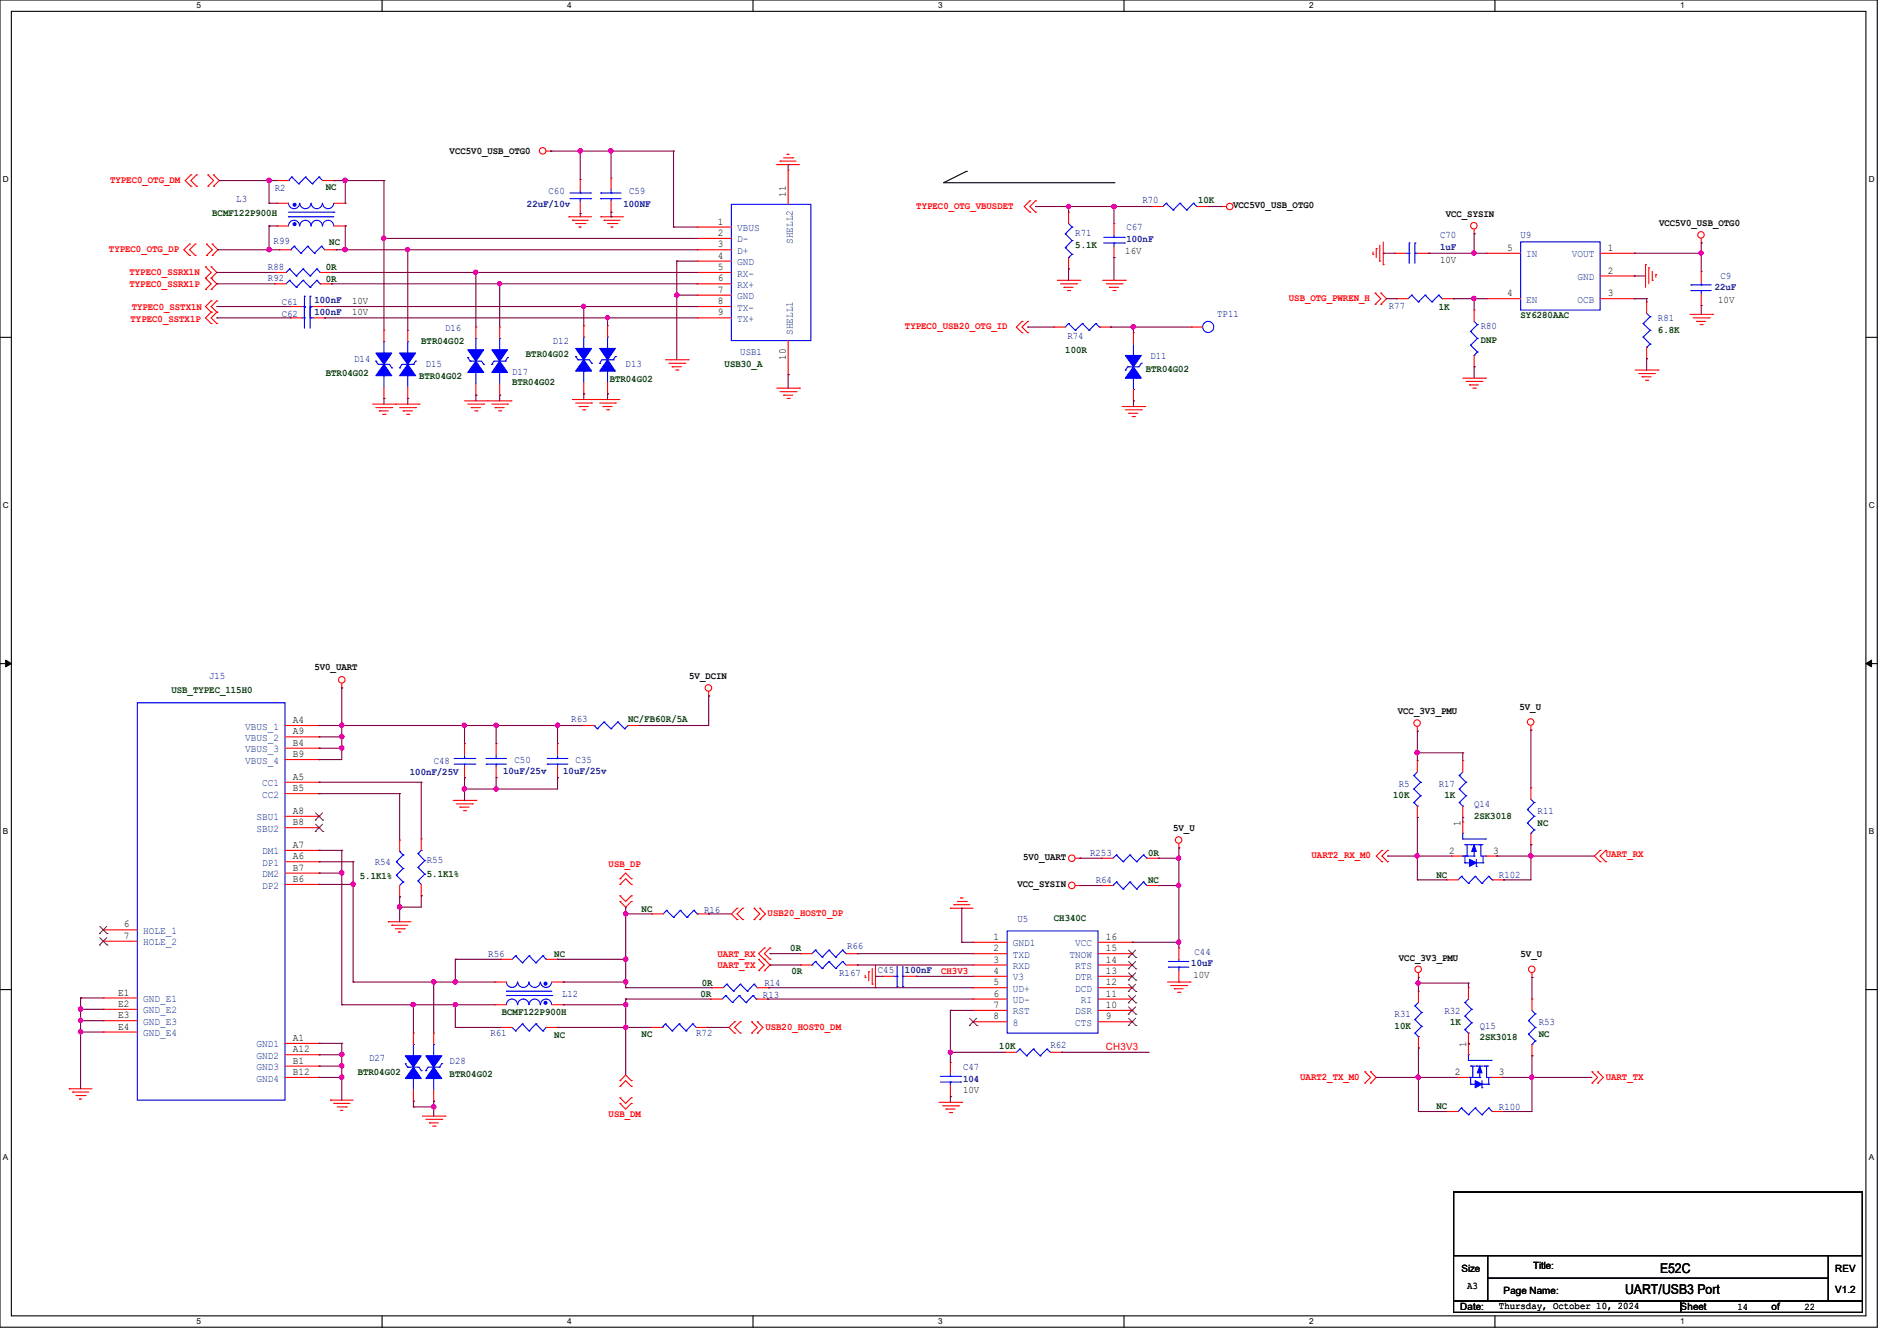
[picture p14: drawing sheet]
<svg xmlns="http://www.w3.org/2000/svg" width="297mm" height="210mm" viewBox="0 0 297 210" stroke-linecap="round" stroke-linejoin="round" font-family="sans-serif">
<defs><g id="words">
<g font-size="2.1">
<text x="254.4" y="202.7">UART/USB3 Port</text>
<text x="259.9" y="199.3">E52C</text>
</g>
<g font-size="1.6" fill="#f00">
<text x="17.2" y="28.7">TYPEC0_OTG_DM</text>
<text x="143.5" y="32.7">TYPEC0_OTG_VBUSDET</text>
<text x="17.1" y="39.5">TYPEC0_OTG_DP</text>
<text x="20.3" y="45">TYPEC0_SSRX1P</text>
<text x="20.3" y="43.1">TYPEC0_SSRX1N</text>
<text x="201.8" y="47.2">USB_OTG_PWREN_H</text>
<text x="20.4" y="50.5">TYPEC0_SSTX1P</text>
<text x="20.6" y="48.6">TYPEC0_SSTX1N</text>
<text x="141.7" y="51.6">TYPEC0_USB20_OTG_ID</text>
<text x="95.3" y="135.8">USB_DP</text>
<text x="205.4" y="134.4">UART2_RX_M0</text>
<text x="251.4" y="134.3">UART_RX</text>
<text x="120.2" y="143.5">USB20_HOST0_DP</text>
<text x="112.3" y="149.9">UART_RX</text>
<text x="112.3" y="151.7">UART_TX</text>
<text x="147.4" y="152.6">CH3V3</text>
<text x="119.8" y="161.3">USB20_HOST0_DM</text>
<text x="173.1" y="164.5">CH3V3</text>
<text x="203.6" y="169.1">UART2_TX_M0</text>
<text x="251.4" y="169.1">UART_TX</text>
<text x="95.3" y="175">USB_DM</text>
</g>
<g font-size="1.6" fill="#00007f">
<text x="43" y="29.8">R2</text>
<text x="37" y="31.6">L3</text>
<text x="82.5" y="32.4">22uF/10v</text>
<text x="85.9" y="30.4">C60</text>
<text x="97.6" y="32.4">100NF</text>
<text x="98.5" y="30.4">C59</text>
<text x="178.9" y="31.8">R70</text>
<text x="42.8" y="38.2">R99</text>
<text x="168.4" y="37">R71</text>
<text x="176.4" y="36.1">C67</text>
<text x="176.4" y="37.9">100nF</text>
<text x="225.5" y="37.3">C70</text>
<text x="225.5" y="39.2">1uF</text>
<text x="238.1" y="37.3">U9</text>
<text x="42" y="42.3">R88</text>
<text x="42" y="44.1">R92</text>
<text x="44.1" y="47.8">C61</text>
<text x="49.2" y="47.5">100nF</text>
<text x="268.5" y="45.4">22uF</text>
<text x="269.4" y="43.7">C9</text>
<text x="44.1" y="49.6">C62</text>
<text x="49.2" y="49.3">100nF</text>
<text x="69.7" y="51.9">D16</text>
<text x="86.6" y="53.8">D12</text>
<text x="167.1" y="53.1">R74</text>
<text x="190.6" y="49.6">TP11</text>
<text x="217.5" y="48.3">R77</text>
<text x="231.9" y="51.6">R80</text>
<text x="259.6" y="50.3">R81</text>
<text x="55.5" y="56.7">D14</text>
<text x="66.7" y="57.4">D15</text>
<text x="80.2" y="58.7">D17</text>
<text x="98" y="57.4">D13</text>
<text x="115.9" y="55.6">USB1</text>
<text x="180.1" y="56.2">D11</text>
<text x="32.7" y="106.3">J15</text>
<text x="89.4" y="113.1">R63</text>
<text x="67.9" y="119.6">C48</text>
<text x="80.6" y="119.5">C50</text>
<text x="90.1" y="119.5">C35</text>
<text x="64.2" y="121.5">100nF/25V</text>
<text x="78.8" y="121.3">10uF/25v</text>
<text x="88.2" y="121.3">10uF/25v</text>
<text x="219" y="123.2">R5</text>
<text x="225.3" y="123.2">R17</text>
<text x="230.8" y="126.4">Q14</text>
<text x="240.7" y="127.5">R11</text>
<text x="58.7" y="135.5">R54</text>
<text x="66.8" y="135.1">R55</text>
<text x="170.7" y="134">R253</text>
<text x="234.7" y="137.6">R102</text>
<text x="110.2" y="142.9">R16</text>
<text x="171.6" y="138.3">R64</text>
<text x="76.5" y="149.9">R56</text>
<text x="132.6" y="148.6">R66</text>
<text x="159.3" y="144.4">U5</text>
<text x="187" y="149.5">C44</text>
<text x="119.7" y="154.5">R14</text>
<text x="131.4" y="152.9">R167</text>
<text x="137.5" y="152.4">C45</text>
<text x="141.7" y="152.4">100nF</text>
<text x="186.5" y="151.3">10uF</text>
<text x="88" y="156.1">L12</text>
<text x="119.5" y="156.2">R13</text>
<text x="218.4" y="159.3">R31</text>
<text x="226.1" y="158.7">R32</text>
<text x="231.7" y="161.1">Q15</text>
<text x="240.9" y="160.5">R53</text>
<text x="57.8" y="166.2">D27</text>
<text x="70.4" y="166.6">D28</text>
<text x="76.8" y="162.3">R61</text>
<text x="109" y="162.3">R72</text>
<text x="150.8" y="167.6">C47</text>
<text x="164.5" y="164.1">R62</text>
<text x="150.8" y="169.5">104</text>
<text x="234.7" y="173.9">R100</text>
</g>
<g font-size="1.6" fill="#003f00">
<text x="51" y="29.7">NC</text>
<text x="33.2" y="33.8">BCMF122P900H</text>
<text x="187.6" y="31.8">10K</text>
<text x="51.6" y="38.4">NC</text>
<text x="168.4" y="38.8">5.1K</text>
<text x="51" y="42.3">0R</text>
<text x="51" y="44.1">0R</text>
<text x="66" y="53.9">BTR04G02</text>
<text x="225.3" y="48.6">1K</text>
<text x="231.9" y="53.7">DNP</text>
<text x="238.1" y="49.8">SY6280AAC</text>
<text x="259.6" y="52.1">6.8K</text>
<text x="51" y="58.9">BTR04G02</text>
<text x="65.6" y="59.4">BTR04G02</text>
<text x="82.3" y="55.8">BTR04G02</text>
<text x="95.5" y="59.8">BTR04G02</text>
<text x="113.5" y="57.4">USB30_A</text>
<text x="166.8" y="55.3">100R</text>
<text x="179.4" y="58.3">BTR04G02</text>
<text x="80.2" y="60.3">BTR04G02</text>
<text x="26.8" y="108.5">USB_TYPEC_115H0</text>
<text x="98.3" y="113.1">NC/FB60R/5A</text>
<text x="218.1" y="125">10K</text>
<text x="226.1" y="125">1K</text>
<text x="230.8" y="128.2">2SK3018</text>
<text x="240.7" y="129.3">NC</text>
<text x="56.3" y="137.6">5.1K1%</text>
<text x="66.8" y="137.3">5.1K1%</text>
<text x="179.7" y="134.1">0R</text>
<text x="224.9" y="137.5">NC</text>
<text x="100.5" y="142.8">NC</text>
<text x="179.7" y="138.3">NC</text>
<text x="86.8" y="149.9">NC</text>
<text x="123.7" y="149">0R</text>
<text x="165" y="144.2">CH340C</text>
<text x="109.9" y="154.3">0R</text>
<text x="123.9" y="152.6">0R</text>
<text x="78.6" y="159">BCMF122P900H</text>
<text x="109.7" y="156.1">0R</text>
<text x="218.4" y="161.1">10K</text>
<text x="227" y="160.6">1K</text>
<text x="86.8" y="162.5">NC</text>
<text x="100.5" y="162.3">NC</text>
<text x="156.5" y="164.3">10K</text>
<text x="231.7" y="162.9">2SK3018</text>
<text x="240.9" y="162.3">NC</text>
<text x="56" y="168.4">BTR04G02</text>
<text x="70.4" y="168.7">BTR04G02</text>
<text x="224.9" y="173.7">NC</text>
</g>
<g font-size="1.6">
<text x="70.4" y="24">VCC5V0_USB_OTG0</text>
<text x="112.4" y="35.2">1</text>
<text x="123" y="30.8" transform="rotate(-90 123 30.8)">11</text>
<text x="193.1" y="32.6">VCC5V0_USB_OTG0</text>
<text x="226.4" y="34">VCC_SYSIN</text>
<text x="259.8" y="35.4">VCC5V0_USB_OTG0</text>
<text x="112.4" y="37">2</text>
<text x="112.4" y="38.7">3</text>
<text x="112.4" y="40.5">4</text>
<text x="176.2" y="39.8">16V</text>
<text x="225.5" y="41.2">10V</text>
<text x="236" y="39.3">5</text>
<text x="251.8" y="39.3">1</text>
<text x="55.1" y="47.6">10V</text>
<text x="112.4" y="42.3">5</text>
<text x="112.4" y="44.1">6</text>
<text x="112.4" y="45.8">7</text>
<text x="112.4" y="47.6">8</text>
<text x="236" y="46.4">4</text>
<text x="251.8" y="46.4">3</text>
<text x="251.8" y="42.8">2</text>
<text x="269" y="47.5">10V</text>
<text x="55.1" y="49.4">10V</text>
<text x="112.4" y="49.4">9</text>
<text x="123" y="56.3" transform="rotate(-90 123 56.3)">10</text>
<text x="49.2" y="104.9">5V0_UART</text>
<text x="107.9" y="106.3">5V_DCIN</text>
<text x="45.8" y="113.2">A4</text>
<text x="218.9" y="111.8">VCC_3V3_PMU</text>
<text x="237.9" y="111.2">5V_U</text>
<text x="45.8" y="115">A9</text>
<text x="45.8" y="118.6">B9</text>
<text x="45.8" y="116.8">B4</text>
<text x="45.8" y="122.1">A5</text>
<text x="45.8" y="123.9">B5</text>
<text x="45.8" y="127.5">A8</text>
<text x="45.8" y="129.2">B8</text>
<text x="183.7" y="130.2">5V_U</text>
<text x="228.6" y="129.3" transform="rotate(-90 228.6 129.3)">1</text>
<text x="45.8" y="134.6">A6</text>
<text x="45.8" y="132.8">A7</text>
<text x="45.8" y="136.4">B7</text>
<text x="160.2" y="134.6">5V0_UART</text>
<text x="226.9" y="133.7">2</text>
<text x="233.8" y="133.7">3</text>
<text x="45.8" y="138.1">B6</text>
<text x="159.3" y="138.9">VCC_SYSIN</text>
<text x="19.4" y="145.2">6</text>
<text x="19.4" y="147">7</text>
<text x="155.6" y="147.2">1</text>
<text x="155.6" y="149">2</text>
<text x="173.1" y="149">15</text>
<text x="173.1" y="147.2">16</text>
<text x="238.1" y="149.9">5V_U</text>
<text x="18.5" y="155.9">E1</text>
<text x="155.6" y="150.8">3</text>
<text x="155.6" y="152.5">4</text>
<text x="155.6" y="154.3">5</text>
<text x="173.1" y="154.3">12</text>
<text x="173.1" y="152.5">13</text>
<text x="173.1" y="150.8">14</text>
<text x="186.9" y="153.2">10V</text>
<text x="219" y="150.4">VCC_3V3_PMU</text>
<text x="18.5" y="157.7">E2</text>
<text x="18.5" y="159.5">E3</text>
<text x="18.5" y="161.3">E4</text>
<text x="155.6" y="156.1">6</text>
<text x="155.6" y="157.9">7</text>
<text x="155.6" y="159.6">8</text>
<text x="173.1" y="159.6">9</text>
<text x="173.1" y="157.9">10</text>
<text x="173.1" y="156.1">11</text>
<text x="45.8" y="163">A1</text>
<text x="45.8" y="164.8">A12</text>
<text x="45.8" y="166.6">B1</text>
<text x="229.5" y="164" transform="rotate(-90 229.5 164)">1</text>
<text x="45.8" y="168.4">B12</text>
<text x="150.8" y="171.2">10V</text>
<text x="227.8" y="168.4">2</text>
<text x="234.7" y="168.4">3</text>
<text x="228.8" y="199.1">Size</text>
<text x="229.7" y="201.8">A3</text>
<text x="235.4" y="202.7">Page Name:</text>
<text x="240" y="198.8">Title:</text>
<text x="287.3" y="202.5">V1.2</text>
<text x="287.3" y="199.1">REV</text>
<text x="228.6" y="205.2">Date:</text>
<text x="234.7" y="205">Thursday, October 10, 2024</text>
<text x="263.1" y="205.2">Sheet</text>
<text x="272" y="205.1">14</text>
<text x="277.4" y="205.2">of</text>
<text x="282.5" y="205.1">22</text>
</g>
<g font-size="1.6" fill="#003f7f">
<text x="115.4" y="36.2">VBUS</text>
<text x="115.4" y="38">D-</text>
<text x="115.4" y="39.8">D+</text>
<text x="115.4" y="41.5">GND</text>
<text x="124.1" y="38.2" transform="rotate(-90 124.1 38.2)">SHELL2</text>
<text x="239" y="40.3">IN</text>
<text x="246.1" y="40.3">VOUT</text>
<text x="115.4" y="43.3">RX-</text>
<text x="115.4" y="45.1">RX+</text>
<text x="115.4" y="46.9">GND</text>
<text x="239" y="47.4">EN</text>
<text x="247" y="47.4">OCB</text>
<text x="247" y="43.9">GND</text>
<text x="115.4" y="48.6">TX-</text>
<text x="115.4" y="50.4">TX+</text>
<text x="124.1" y="52.5" transform="rotate(-90 124.1 52.5)">SHELL1</text>
<text x="38.4" y="114.3">VBUS_1</text>
<text x="38.4" y="116">VBUS_2</text>
<text x="38.4" y="119.6">VBUS_4</text>
<text x="38.4" y="117.8">VBUS_3</text>
<text x="41.1" y="123.1">CC1</text>
<text x="41.1" y="124.9">CC2</text>
<text x="40.2" y="128.5">SBU1</text>
<text x="40.2" y="130.3">SBU2</text>
<text x="41.1" y="135.6">DP1</text>
<text x="41.1" y="133.8">DM1</text>
<text x="41.1" y="137.4">DM2</text>
<text x="41.1" y="139.2">DP2</text>
<text x="22.4" y="146.3">HOLE_1</text>
<text x="22.4" y="148">HOLE_2</text>
<text x="158.6" y="148.2">GND1</text>
<text x="158.6" y="150">TXD</text>
<text x="167.5" y="150">TNOW</text>
<text x="168.4" y="148.2">VCC</text>
<text x="158.6" y="151.8">RXD</text>
<text x="158.6" y="153.5">V3</text>
<text x="158.6" y="155.3">UD+</text>
<text x="168.4" y="155.3">DCD</text>
<text x="168.4" y="153.5">DTR</text>
<text x="168.4" y="151.8">RTS</text>
<text x="22.4" y="156.9">GND_E1</text>
<text x="22.4" y="158.7">GND_E2</text>
<text x="22.4" y="160.5">GND_E3</text>
<text x="158.6" y="157.1">UD-</text>
<text x="158.6" y="158.9">RST</text>
<text x="158.6" y="160.7">8</text>
<text x="168.4" y="160.7">CTS</text>
<text x="168.4" y="158.9">DSR</text>
<text x="169.2" y="157.1">RI</text>
<text x="22.4" y="162.3">GND_E4</text>
<text x="40.2" y="164">GND1</text>
<text x="40.2" y="165.8">GND2</text>
<text x="40.2" y="167.6">GND3</text>
<text x="40.2" y="169.4">GND4</text>
</g>
<g font-size="1.3">
<text x="30.8" y="1.3">5</text>
<text x="88.8" y="1.3">4</text>
<text x="146.9" y="1.3">3</text>
<text x="205" y="1.3">2</text>
<text x="263.1" y="1.3">1</text>
<text x=".5" y="28.4">D</text>
<text x="292.6" y="28.4">D</text>
<text x=".5" y="79.5">C</text>
<text x="292.6" y="79.5">C</text>
<text x=".5" y="130.6">B</text>
<text x="292.6" y="130.6">B</text>
<text x=".5" y="181.7">A</text>
<text x="292.6" y="181.7">A</text>
<text x="30.8" y="207.4">5</text>
<text x="88.8" y="207.4">4</text>
<text x="146.9" y="207.4">3</text>
<text x="205" y="207.4">2</text>
<text x="263.1" y="207.4">1</text>
</g>
</g></defs>
<path d="M0 0h293.9v207.9h-293.9zM1.8 1.8h290.3v204.3h-290.3z" fill="none" stroke="#000" stroke-width=".17"/>
<g fill="#fff">
<path d="M30.8 .2h.7v1.4h-.7z"/>
<path d="M30.8 206.2h.7v1.4h-.7z"/>
</g>
<path d="M59.8 0v1.8M59.8 206.1v1.8" fill="none" stroke="#000" stroke-width=".17"/>
<g fill="#fff">
<path d="M88.8 .2h.7v1.4h-.7z"/>
<path d="M88.8 206.2h.7v1.4h-.7z"/>
</g>
<path d="M117.9 0v1.8M117.9 206.1v1.8" fill="none" stroke="#000" stroke-width=".17"/>
<g fill="#fff">
<path d="M146.9 .2h.7v1.4h-.7z"/>
<path d="M146.9 206.2h.7v1.4h-.7z"/>
</g>
<path d="M176 0v1.8M176 206.1v1.8" fill="none" stroke="#000" stroke-width=".17"/>
<g fill="#fff">
<path d="M205 .2h.7v1.4h-.7z"/>
<path d="M205 206.2h.7v1.4h-.7z"/>
</g>
<path d="M234.1 0v1.8M234.1 206.1v1.8" fill="none" stroke="#000" stroke-width=".17"/>
<g fill="#fff">
<path d="M263.1 .2h.6v1.4h-.6z"/>
<path d="M263.1 206.2h.6v1.4h-.6z"/>
<path d="M.5 27.3h.9v1.4h-.9z"/>
<path d="M292.6 27.3h.9v1.4h-.9z"/>
<path d="M.5 78.4h.9v1.4h-.9z"/>
<path d="M292.6 78.4h.9v1.4h-.9z"/>
</g>
<path d="M0 52.8h1.8M292.1 52.8h1.8" fill="none" stroke="#000" stroke-width=".17"/>
<g fill="#fff">
<path d="M.5 129.5h.8v1.4h-.8z"/>
<path d="M292.6 129.5h.8v1.4h-.8z"/>
</g>
<path d="M0 103.9h1.8M292.1 103.9h1.8" fill="none" stroke="#000" stroke-width=".17"/>
<path d="M.9 103.4l.9 .5-.9 .5zM292.1 103.9l.9-.5v1z" fill="#000" stroke="#000" stroke-width=".16"/>
<g fill="#fff">
<path d="M.5 180.5h.8v1.4h-.8z"/>
<path d="M292.6 180.5h.8v1.4h-.8z"/>
</g>
<path d="M151.3 26.8h.1M151.3 26.8l-3.6 1.8h26.7M174.4 28.6h.1M0 155h1.8M292.1 155h1.8M227.6 186.7h64v9.9h-64zM227.6 196.6h5.3v7.2h-5.3zM232.9 196.6h53.4v3.6h-53.4zM286.3 196.6h5.3v7.2h-5.3zM227.6 203.8h35.5v1.7h-35.5zM232.9 200.2h53.4v3.6h-53.4zM263.1 203.8h28.5v1.7h-28.5z" fill="none" stroke="#000" stroke-width=".17"/>
<g fill="none" stroke="#f00" stroke-width=".17">
<path d="M29.7 38.2h.1M29.7 38.2l-.9 .9 .9 .9M29.9 29.2h.1M29.9 27.4h.1M29.9 27.4l-.9 .9 .9 .9M30.6 38.2h.1M30.6 38.2l-.9 .9 .9 .9M30.8 29.2h.1M30.8 27.4h.1M30.8 27.4l-.9 .9 .9 .9M32.3 38.2h.1M32.3 38.2l.9 .9-.9 .9"/>
<path d="M32.6 29.2h.1M32.6 27.4h.1M32.6 27.4l.8 .9-.8 .9M33.2 38.2h.1M33.2 38.2l.9 .9-.9 .9M33.4 27.4h.1M33.4 29.2h.1M33.4 27.4l.9 .9-.9 .9M43.4 35.4h.1M43.4 31.8h.1M43.4 28.3h.1M43.4 35.4h1.8"/>
<path d="M43.4 31.8h1.8M43.4 28.3h1.8M43.7 39.1h.1M43.7 39.1h1.8M50.5 28.3h1.8M50.8 39.1h1.8M52.3 28.3h.1M52.3 35.4h1.8M52.3 31.8h1.8M52.6 39.1h.1M54.1 35.4h.1M54.1 31.8h.1"/>
<path d="M85.5 23.7h.7M86.2 23.7h.1M89.1 34h.1M89.1 34h3.5M89.6 34.5h.1M89.6 34.5h2.5M90.1 35h1.5M90.7 35.6h.1M90.7 35.6h.3M90.8 28.1h.1M90.8 33.4h.1M90.8 28.1v1.8"/>
<path d="M90.8 31.7v1.7M91.6 35h.1M94.1 34h.1M94.1 34h3.5M94.6 34.5h.1M94.6 34.5h2.5M95.1 35h1.5M95.7 35.6h.1M95.7 33.2h.1M95.7 27.9h.1M95.7 35.6h.3M95.7 27.9v1.8"/>
<path d="M95.7 31.5v1.7M96.6 35h.1M109.2 35.6h.1M109.2 37.3h.1M109.2 39.1h.1M109.2 35.6h5.3M109.2 39.1h5.3M109.2 37.3h5.3M121.6 25.8h.1M121.6 25.8h3.6M122.1 25.2h.1M122.1 25.2h2.5"/>
<path d="M122.7 24.7h1.4M123.2 24.2h.1M123.2 24.2h.4M123.4 26.7h.1M123.4 26.7v5.3M124.1 24.7h.1M161.2 31.5h.1M161.2 33.2h.1M161.2 31.5l-.8 .8 .8 .9M162.1 31.5h.1M162.1 33.2h.1M162.1 31.5l-.9 .8 .9 .9"/>
<path d="M167.3 33.2h.1M167.3 33.2v1.8M174.4 35h.1M174.4 35v1.8M174.4 38.6v1.7M180.3 32.3h.1M180.3 32.3h1.8M187.4 32.3h1.8M189.2 32.3h.1M191.3 32.3h.1M191.3 32.3h.7M215 39.8h.1"/>
<path d="M215 39.5v.3M215.5 38.9h.1M215.5 38.9v1.4M216 38.4v2.5M216.6 37.9v3.5M218.4 39.7h.1M218.4 39.7h1.7M221.9 39.7h1.8M223.7 39.7h.1M230.8 36.6h.1M230.8 35.9v.7M232.7 39.7h.1"/>
<path d="M232.7 39.7h5.4M250.5 39.7h5.4M255.9 39.7h.1M266.4 38.1h.1M266.4 37.3v.8M29.7 40h.1M30.6 40h.1M32.2 43.6h.1M32.2 45.3h.1M32.2 41.8h.1M32.2 43.6l.9 .8-.9 .9M32.2 41.8l.9 .9-.9 .9"/>
<path d="M32.3 40h.1M33.1 48.9h.1M33.1 50.7h.1M33.1 47.1h.1M33.1 45.3h.1M33.1 43.6h.1M33.1 41.8h.1M33.1 48.9l-.9 .9 .9 .9M33.1 47.1l-.9 .9 .9 .9M33.1 43.6l.9 .8-.9 .9M33.1 41.8l.9 .9-.9 .9M33.2 40h.1"/>
<path d="M34 48.9h.1M34 50.7h.1M34 47.1h.1M34 48.9l-.9 .9 .9 .9M34 47.1l-.9 .9 .9 .9M43 42.7h.1M43 44.4h.1M43 44.4h1.8M43 42.7h1.8M45.5 49.8h.1M45.5 48h.1M45.5 49.8h1.8"/>
<path d="M45.5 48h1.8M49.1 49.8h1.7M49.1 48h1.7M50.1 44.4h1.8M50.1 42.7h1.8M50.8 49.8h.1M50.8 48h.1M51.9 42.7h.1M51.9 44.4h.1M60.1 51.7h.1M60.1 51.7v1.8M63.8 51.7h.1"/>
<path d="M63.8 51.7v1.8M74.5 51.2h.1M74.5 51.2v1.8M78.2 51.2h.1M78.2 51.2v1.8M91.4 51h.1M91.4 51v1.8M91.4 59.9v1.8M95.1 51h.1M95.1 51v1.8M95.1 59.9v1.8M104.2 56.3h3.5"/>
<path d="M104.7 56.9h2.5M105.2 57.4h.1M105.2 57.4h1.5M105.8 58h.3M106.1 58h.1M107.2 56.9h.1M107.7 56.3h.1M109.2 40.9h.1M109.2 42.7h.1M109.2 44.4h.1M109.2 46.2h.1M109.2 48h.1"/>
<path d="M109.2 49.8h.1M109.2 44.4h5.3M109.2 49.8h5.3M109.2 48h5.3M109.2 42.7h5.3M109.2 40.9h5.3M109.2 46.2h5.3M123.4 58.7h.1M123.4 53.3v5.4M160 50.3h.1M160 52.1h.1M160 50.3l-.9 .9 .9 .9"/>
<path d="M160.9 50.3h.1M160.9 52.1h.1M160.9 50.3l-.9 .9 .9 .9M165 51.2h.1M165 51.2h1.8M165.5 43.9h3.6M166.1 44.4h2.5M166.6 45h.1M166.6 45h1.4M167.1 45.5h.4M167.3 42.1h.1M167.3 40.3v1.8"/>
<path d="M167.5 45.5h.1M168.6 44.4h.1M169.1 43.9h.1M172.1 51.2h1.8M172.6 43.9h3.6M173.2 44.4h2.5M173.7 45h.1M173.7 45h1.4M173.9 51.2h.1M174.2 45.5h.4M174.4 40.3h.1M174.6 45.5h.1"/>
<path d="M175.7 44.4h.1M176.2 43.9h.1M177.5 52.1h.1M177.5 52.1v1.8M186.5 51.2h.1M186.5 51.2h1.8M215.3 45.9h.1M215.3 47.7h.1M215.3 45.9l.9 .9-.9 .9M216 40.9h.1M216.2 47.7h.1M216.2 45.9h.1"/>
<path d="M216.2 45.9l.9 .9-.9 .9M216.6 41.4h.1M218.7 46.8h.1M218.7 46.8h1.8M225.8 46.8h1.8M227.6 46.8h.1M229 59.2h3.6M229.5 59.7h2.5M230.8 48.6h.1M230.8 57.4h.1M230.8 48.6v1.7M230.8 55.7v1.7"/>
<path d="M232 59.7h.1M232.6 59.2h.1M232.7 46.8h.1M232.7 46.8h5.4M250.5 46.8h5.4M250.5 43.2h5.4M255.9 46.8h.1M255.9 43.2h.1M256 58h3.6M256.6 58.5h2.4M257.1 59h.1M257.1 59h1.4"/>
<path d="M257.6 41.4h.1M257.6 59.6h.4M257.6 41.4v3.6M257.8 47.3h.1M257.8 56.2h.1M257.8 47.3v1.8M257.8 54.4v1.8M258 59.6h.1M258.1 42h.1M258.1 42v2.4M258.7 43.9h.1M258.7 42.5v1.4"/>
<path d="M259 58.5h.1M259.2 43h.1M259.2 43v.4M259.6 58h.1M264.6 49.2h3.5M265.1 49.8h2.5M265.6 50.3h.1M265.6 50.3h1.4M266.1 50.8h.4M266.4 42.5h.1M266.4 47.8h.1M266.4 42.5v1.8"/>
<path d="M266.4 46.1v1.7M266.5 50.8h.1M267.6 49.8h.1M268.1 49.2h.1M58.3 63.3h3.6M58.8 63.8h2.5M59.4 64.3h.1M59.4 64.3h1.4M59.9 64.9h.4M60.1 62.4h.1M60.1 60.6v1.8M60.3 64.9h.1"/>
<path d="M61.3 63.8h.1M61.9 63.3h.1M62.1 63.3h3.5M62.6 63.8h2.5M63.1 64.3h.1M63.1 64.3h1.5M63.7 64.9h.3M63.8 62.4h.1M63.8 60.6v1.8M64 64.9h.1M65.1 63.8h.1M65.6 63.3h.1"/>
<path d="M72.7 62.8h3.6M73.2 63.3h2.5M73.8 63.8h.1M73.8 63.8h1.4M74.3 64.3h.4M74.5 61.9h.1M74.5 60.1v1.8M74.7 64.3h.1M75.7 63.3h.1M76.3 62.8h.1M76.5 62.8h3.5M77 63.3h2.5"/>
<path d="M77.5 63.8h.1M77.5 63.8h1.5M78.1 64.3h.3M78.2 61.9h.1M78.2 60.1v1.8M78.4 64.3h.1M79.5 63.3h.1M80 62.8h.1M89.6 62.6h3.6M90.1 63.1h2.5M90.7 63.7h.1M90.7 63.7h1.4"/>
<path d="M91.2 64.2h.4M91.4 61.7h.1M91.6 64.2h.1M92.6 63.1h.1M93.2 62.6h.1M93.3 62.6h3.6M93.9 63.1h2.5M94.4 63.7h.1M94.4 63.7h1.4M95 64.2h.3M95.1 61.7h.1M95.3 64.2h.1"/>
<path d="M96.4 63.1h.1M96.9 62.6h.1M121.6 60.8h3.6M122.1 61.3h2.5M122.7 61.9h.1M122.7 61.9h1.4M123.2 62.4h.4M123.6 62.4h.1M124.6 61.3h.1M125.2 60.8h.1M175.7 63.7h3.5M176.2 64.2h2.5"/>
<path d="M176.7 64.7h.1M176.7 64.7h1.4M177.2 65.2h.4M177.5 62.8h.1M177.5 61v1.8M177.6 65.2h.1M178.7 64.2h.1M179.2 63.7h.1M230.1 60.3h.1M230.1 60.3h1.4M230.6 60.8h.4M231 60.8h.1"/>
<path d="M44.6 113.6h5.4M44.6 115.4h5.4M44.6 119h5.4M44.6 117.2h5.4M50 113.6h.1M50 115.4h.1M50 119h.1M50 117.2h.1M53.5 107.7h.1M53.5 107v.7M72.7 116.5h.1M72.7 116.5v1.7"/>
<path d="M77.7 116.5h.1M77.7 116.5v1.7M87.3 116.5h.1M87.3 116.5v1.7M91.2 113.6h.1M91.2 113.6h1.8M98.3 113.6h1.8M100.1 113.6h.1M111 109h.1M111 108.3v.7M221.9 114.5h.1M221.9 119.1h.1"/>
<path d="M221.9 113.8v.7M221.9 119.1v1.8M229 119.1h.1M229 119.1v1.8M239.7 114.3h.1M239.7 113.6v.7M44.6 122.5h5.4M44.6 135h5.4M44.6 133.2h5.4M44.6 127.8h5.4M44.6 129.6h5.4M44.6 136.7h5.4"/>
<path d="M44.6 138.5h5.4M44.6 124.3h5.4M50 122.5h.1M50 135h.1M50 133.2h.1M50 127.8h.1M50 129.6h.1M50 136.7h.1M50 138.5h.1M50 124.3h.1M62.6 131.6h.1M62.6 131.6v1.8"/>
<path d="M62.6 138.7v1.8M66 131.4h.1M66 131.4v1.8M66 138.5v1.8M71 125.3h3.5M71.5 125.9h2.5M72 126.4h.1M72 126.4h1.4M72.6 127h.3M72.7 121.8h.1M72.7 120v1.8M72.9 127h.1"/>
<path d="M74 125.9h.1M74.5 125.3h.1M77.7 121.8h.1M77.7 120v1.8M87.3 121.8h.1M87.3 120v1.8M97.1 137.6h.1M97.1 138.5h.1M97.1 137.6l.9-.9 .8 .9M97.1 138.5l.9-.9 .8 .9M98.8 137.6h.1M98.8 138.5h.1"/>
<path d="M168.4 138.7h.7M168.4 134.4h.7M169.1 138.7h.1M169.1 134.4h.1M172.5 138.7h.1M172.5 134.4h.1M172.5 138.7h1.7M172.5 134.4h1.7M179.6 138.7h1.8M179.6 134.4h1.8M181.4 138.7h.1M181.4 134.4h.1"/>
<path d="M184.6 132.8h.1M184.6 132.1v.7M216.4 135h.1M216.4 133.2h.1M216.4 133.2l-.9 .9 .9 .9M217.3 135h.1M217.3 133.2h.1M217.3 133.2l-.9 .9 .9 .9M221.9 128h.1M221.9 126.2v1.8M226.5 137.8h.1M226.5 137.8h1.8"/>
<path d="M227.2 134.1h.1M227.2 134.1h1.8M229 128.7h.1M229 128h.1M229 126.2v1.8M229 128.7v1.8M232.6 134.1h1.8M233.6 137.8h1.8M234.4 134.1h.1M235.4 137.8h.1M239.7 123.4h.1M239.7 132.3h.1"/>
<path d="M239.7 123.4v1.8M239.7 130.5v1.8M250.5 133.2h.1M250.5 135h.1M250.5 133.2l-.9 .9 .9 .9M251.4 135h.1M251.4 133.2h.1M251.4 133.2l-.9 .9 .9 .9M16.2 156.3h.1M16.2 158.1h.1M16.2 159.9h.1M16.2 145.6h.1"/>
<path d="M16.2 147.4h.1M16.2 156.3h5.3M16.2 158.1h5.3M16.2 159.9h5.3M16.2 145.6h5.3M16.2 147.4h5.3M60.8 144.4h.1M60.8 144.4h3.5M61.3 144.9h.1M61.3 144.9h2.5M61.9 145.5h1.4M62.4 146h.1"/>
<path d="M62.4 146h.4M62.6 140.5h.1M63.3 145.5h.1M66 140.3h.1M77.5 157.4h.1M77.5 153.8h.1M77.5 153.8h1.8M77.5 157.4h1.8M78.4 150.2h.1M78.4 150.2h1.8M85.5 150.2h1.8M86.4 153.8h1.8"/>
<path d="M86.4 157.4h1.8M87.3 150.2h.1M88.2 157.4h.1M88.2 153.8h.1M97.1 141.2h.1M97.1 140.3h.1M97.1 141.2l.9 .9 .8-.9M97.1 140.3l.9 .9 .8-.9M98.8 141.2h.1M98.8 140.3h.1M102.1 143.1h.1M102.1 143.1h1.7"/>
<path d="M109.2 143.1h1.8M111 143.1h.1M111.3 156.5h.1M111.3 156.5h1.8M111.5 154.7h.1M111.5 154.7h1.7M115.4 142.2h.1M115.4 144h.1M115.4 142.2l-.9 .9 .9 .9M116.3 144h.1M116.3 142.2h.1M116.3 142.2l-.9 .9 .9 .9"/>
<path d="M118.1 144h.1M118.1 142.2h.1M118.1 142.2l.9 .9-.9 .9M118.4 156.5h1.8M118.6 154.7h1.8M118.8 152h.1M118.8 150.2h.1M118.8 150.2l.9 .9-.9 .9M119 144h.1M119 142.2h.1M119 142.2l.8 .9-.8 .9M119.7 150.2h.1"/>
<path d="M119.7 148.5h.1M119.7 152h.1M119.7 148.5l-.9 .9 1.8 1.7-.9 .9M120.2 156.5h.1M120.4 154.7h.1M120.6 150.2h.1M120.6 148.5h.1M120.6 148.5l-.9 .9 .9 .8M125.3 151.1h.1M125.3 149.4h.1M125.3 151.1h1.8M125.3 149.4h1.8"/>
<path d="M132.5 151.1h1.7M132.5 149.4h1.7M134.2 151.1h.1M134.2 149.4h.1M135.5 153.1h.1M135.5 152.7v.4M136 152.2h.1M136 152.2v1.4M136.6 154.1h.1M136.6 151.7v2.4M137.1 154.7h.1M137.1 151.1v3.6"/>
<path d="M138.1 152.9h.1M138.1 152.9h1.8M141.7 152.9h1.8M143.5 152.9h.1M148.8 142.2h.1M148.8 142.2h3.6M149.4 141.7h.1M149.4 141.7h2.4M149.9 141.2h1.4M150.4 140.6h.1M150.4 140.6h.4M151.3 141.2h.1"/>
<path d="M152.4 147.6h.1M152.4 149.4h.1M152.4 151.1h.1M152.4 152.9h.1M152.4 154.7h.1M152.4 156.5h.1M152.4 158.2h.1M152.4 151.1h5.3M152.4 152.9h5.3M152.4 149.4h5.3M152.4 156.5h5.3M152.4 147.6h5.3"/>
<path d="M152.4 154.7h5.3M152.4 158.2h5.3M171.9 151.1h5.3M171.9 152.9h5.3M171.9 149.4h5.3M171.9 156.5h5.3M171.9 147.6h5.3M171.9 154.7h5.3M171.9 158.2h5.3M177.2 158.2h.1M177.2 156.5h.1M177.2 154.7h.1"/>
<path d="M177.2 152.9h.1M177.2 151.1h.1M177.2 149.4h.1M177.2 147.6h.1M182.8 153.8h3.6M183.3 154.3h2.5M183.9 154.9h.1M183.9 154.9h1.4M184.4 155.4h.3M184.6 148.5h.1M184.6 153.8h.1M184.6 148.5v1.7"/>
<path d="M184.6 152v1.8M184.7 155.4h.1M185.8 154.3h.1M186.4 153.8h.1M222.1 153.1h.1M222.1 155.2h.1M222.1 152.4v.7M222.1 155.2v1.8M229.9 154.7h.1M229.9 154.7v1.8M239.9 153.1h.1M239.9 156.5h.1"/>
<path d="M239.9 152.4v.7M239.9 156.5v1.7M10.8 170.5h.1M10.8 170.5h3.6M11.4 171h.1M11.4 171h2.5M11.9 171.6h1.4M12.4 172.1h.1M12.4 172.1h.4M13.3 171.6h.1M16.2 161.6h.1M16.2 161.6h5.3"/>
<path d="M44.6 163.4h5.4M44.6 165.2h5.4M44.6 168.7h5.4M44.6 167h5.4M50 163.4h.1M50 165.2h.1M50 168.7h.1M50 167h.1M51.7 172.3h.1M51.7 172.3h3.6M52.3 172.8h.1M52.3 172.8h2.5"/>
<path d="M52.8 173.4h1.4M53.3 173.9h.1M53.3 173.9h.4M54.2 173.4h.1M64.7 172.5h.1M64.7 161.8h.1M64.7 161.8v1.8M64.7 170.7v1.8M66.1 174.8h3.6M66.7 175.3h2.5M67.2 175.9h.1M67.2 175.9h1.4"/>
<path d="M67.7 176.4h.4M67.9 172.5h.1M67.9 161.8h.1M67.9 161.8v1.8M67.9 170.7v1.8M68.1 176.4h.1M69.2 175.3h.1M69.7 174.8h.1M78.4 160.9h.1M78.4 160.9h1.8M85.5 160.9h1.8M87.3 160.9h.1"/>
<path d="M97.1 169.2h.1M97.1 170.1h.1M97.1 172.8h.1M97.1 171.9h.1M97.1 169.2l.9-.8 .8 .8M97.1 170.1l.9-.9 .8 .9M97.1 172.8l.9 .9 .8-.9M97.1 171.9l.9 .9 .8-.9M98.8 169.2h.1M98.8 170.1h.1M98.8 172.8h.1M98.8 171.9h.1"/>
<path d="M101.9 160.9h.1M101.9 160.9h1.8M109 160.9h1.8M110.8 160.9h.1M115 160h.1M115 161.8h.1M115 160l-.9 .9 .9 .9M115.9 161.8h.1M115.9 160h.1M115.9 160l-.9 .9 .9 .9M117.7 161.8h.1M117.7 160h.1"/>
<path d="M117.7 160l.9 .9-.9 .9M118.6 161.8h.1M118.6 160h.1M118.6 160l.9 .9-.9 .9M147 172.6h3.6M147.6 173.2h2.5M148.1 173.7h.1M148.1 173.7h1.4M148.6 174.2h.4M148.8 166.4h.1M148.8 171.7h.1M148.8 166.4v1.8"/>
<path d="M148.8 170v1.7M149 174.2h.1M150.1 173.2h.1M150.6 172.6h.1M152.4 160h.1M152.4 160h5.3M157.4 164.8h.1M157.4 164.8h1.7M164.5 164.8h1.7M166.2 164.8h.1M171.9 160h5.3M177.2 160h.1"/>
<path d="M213.7 169.6h.1M213.7 167.9h.1M213.7 167.9l.9 .8-.9 .9M214.6 167.9h.1M214.6 169.6h.1M214.6 167.9l.9 .8-.9 .9M222.1 164.1h.1M222.1 162.3v1.8M226.5 174.1h.1M226.5 174.1h1.8M228.1 168.7h.1M228.1 168.7h1.8"/>
<path d="M229.9 163.6h.1M229.9 163.4h.1M229.9 161.8v3.4M233.5 168.7h1.7M233.6 174.1h1.8M235.2 168.7h.1M235.4 174.1h.1M239.9 165.4h.1M239.9 163.6v1.8M249.3 169.6h.1M249.3 167.9h.1M249.3 167.9l.8 .8-.8 .9"/>
<path d="M250.1 169.6h.1M250.1 167.9h.1M250.1 167.9l.9 .8-.9 .9"/>
<circle cx="85" cy="23.6" r=".51"/>
<circle cx="192.5" cy="32.3" r=".51"/>
<circle cx="230.8" cy="35.3" r=".51"/>
<circle cx="266.3" cy="36.8" r=".51"/>
<circle cx="53.5" cy="106.5" r=".51"/>
<circle cx="110.9" cy="107.7" r=".51"/>
<circle cx="221.9" cy="113.2" r=".51"/>
<circle cx="239.6" cy="113.1" r=".51"/>
<circle cx="167.8" cy="138.7" r=".51"/>
<circle cx="167.8" cy="134.4" r=".51"/>
<circle cx="184.5" cy="131.6" r=".51"/>
<circle cx="222" cy="151.8" r=".51"/>
<circle cx="239.8" cy="151.8" r=".51"/>
</g>
<g fill="none" stroke="#00f" stroke-width=".17">
<path d="M45.2 31.8a.87 .87 0 0 0 .8 .9 .87 .87 0 0 0 .9-.9M45.2 35.4a.87 .87 0 0 1 .8-.9 .87 .87 0 0 1 .9 .9M45.2 34h.1M45.2 28.3h.1M45.2 33.2h7.1M45.2 34h7.1M45.5 39.1h.1M45.7 27.7h.1M45.7 27.7l1.1 1.1M45.7 27.7l-.5 .6M46.1 38.6h.1M46.1 38.6l1 1.1"/>
<path d="M46.1 38.6l-.6 .5M46.8 28.8h.1M46.9 31.8a.87 .87 0 0 0 .9 .9 .87 .87 0 0 0 .9-.9M46.9 35.4a.87 .87 0 0 1 .9-.9 .87 .87 0 0 1 .9 .9M47.1 39.7h.1M47.8 27.7h.1M47.8 27.7l1.1 1.1M47.8 27.7l-1 1.1M48.2 38.6h.1M48.2 38.6l1 1.1M48.2 38.6l-1.1 1.1M48.7 31.8a.87 .87 0 0 0 .9 .9 .87 .87 0 0 0 .9-.9"/>
<path d="M48.7 35.4a.87 .87 0 0 1 .9-.9 .87 .87 0 0 1 .9 .9M48.9 28.8h.1M49.2 39.7h.1M50 27.7h.1M50 27.7l.5 .6M50 27.7l-1.1 1.1M50.3 38.6h.1M50.3 38.6l.5 .5M50.3 38.6l-1.1 1.1M50.5 31.8a.87 .87 0 0 0 .9 .9 .87 .87 0 0 0 .8-.9M50.5 35.4a.87 .87 0 0 1 .9-.9 .87 .87 0 0 1 .8 .9M52.3 33.2h.1"/>
<path d="M89.2 31.1h3.3M89.2 30.2h3.3M90.8 30.2h.1M90.8 31.1h.1M90.8 29.9v.3M90.8 31.1v.6M92.5 31.1h.1M92.5 30.2h.1M94.1 30.2h.1M94.1 31.1h.1M94.1 31.1h3.1M94.1 30.2h3.1"/>
<path d="M95.7 31.1h.1M95.7 30.2h.1M95.7 29.7v.5M95.7 31.1v.4M114.5 32h12.5v21.3h-12.5zM166.8 36.6h.1M166.8 38.8h.1M166.8 36.6l1.1 1.1M166.8 38.8l1.1 1M167.3 35l.6 .6M167.9 35.6h.1M167.9 37.7h.1"/>
<path d="M167.9 39.8h.1M167.9 35.6l-1.1 1M167.9 37.7l-1.1 1.1M167.9 39.8l-.6 .5M172.8 38.1h3.2M172.8 37.2h3.2M174.4 37.2h.1M174.4 38.1h.1M174.4 36.8v.4M174.4 38.1v.5M176 38.1h.1M176 37.2h.1"/>
<path d="M182.6 31.8h.1M182.6 31.8l-.5 .5M182.6 31.8l1.1 1.1M183.7 32.9h.1M184.7 31.8h.1M184.7 31.8l-1 1.1M184.7 31.8l1.1 1.1M185.8 32.9h.1M186.9 31.8h.1M186.9 31.8l-1.1 1.1M186.9 31.8l.5 .5M187.4 32.3h.1"/>
<path d="M220.1 39.7h.5M220.6 38.1h.1M220.6 39.7h.1M220.6 38.1v3.1M221.5 39.7h.1M221.5 38.1h.1M221.5 39.7h.4M221.5 38.1v3.1M238.1 37.9h12.4v10.7h-12.4zM45.3 42.1h.1M45.3 43.9h.1M45.3 42.1l-.5 .6"/>
<path d="M45.3 42.1l1.1 1.1M45.3 43.9l-.5 .5M45.3 43.9l1.1 1.1M46.4 43.2h.1M46.4 45h.1M47.3 49.8h.4M47.3 48h.4M47.5 42.1h.1M47.5 43.9h.1M47.5 42.1l-1.1 1.1M47.5 42.1l1.1 1.1M47.5 43.9l-1.1 1.1"/>
<path d="M47.5 43.9l1.1 1.1M47.7 49.8h.1M47.7 48.2h.1M47.7 48h.1M47.7 46.4h.1M47.7 46.4v5M48.6 48.2h.1M48.6 49.8h.1M48.6 46.4h.1M48.6 48h.1M48.6 43.2h.1M48.6 45h.1"/>
<path d="M48.6 49.8h.5M48.6 46.4v5M48.6 48h.5M49.6 42.1h.1M49.6 43.9h.1M49.6 42.1l-1 1.1M49.6 42.1l.5 .6M49.6 43.9l-1 1.1M49.6 43.9l.5 .5M50.1 42.7h.1M50.1 44.4h.1M58.8 56.6h.1"/>
<path d="M58.8 56.6l.4 .5M59.2 57.1h.1M59.2 57.1h1.8l.3 .5M60.1 58.8h.1M60.1 53.5h.1M60.1 53.5v1.8M60.1 58.8v1.8M61.3 57.6h.1M62.6 57.6h.1M63.8 58.8h.1M63.8 53.5h.1M63.8 53.5v1.8"/>
<path d="M63.8 58.8v1.8M64.7 57.1h.1M64.7 57.1h-1.8l-.3 .5M65.1 56.6h.1M65.1 56.6l-.4 .5M73.2 56h.1M73.2 56l.4 .6M73.6 56.6h.1M73.6 56.6h1.8l.3 .5M74.5 58.3h.1M74.5 53h.1M74.5 53v1.8"/>
<path d="M74.5 58.3v1.8M75.7 57.1h.1M77 57.1h.1M78.2 58.3h.1M78.2 53h.1M78.2 53v1.8M78.2 58.3v1.8M79.1 56.6h.1M79.1 56.6h-1.8l-.3 .5M79.5 56h.1M79.5 56l-.4 .6M90.1 55.8h.1"/>
<path d="M90.1 55.8l.4 .5M90.5 56.3h.1M90.5 56.3h1.8l.3 .6M91.4 58.1h.1M91.4 52.8h.1M91.4 52.8v1.8M91.4 58.1v1.8M92.6 56.9h.1M93.9 56.9h.1M95.1 58.1h.1M95.1 52.8h.1M95.1 52.8v1.8"/>
<path d="M95.1 58.1v1.8M96 56.3h.1M96 56.3h-1.8l-.3 .6M96.4 55.8h.1M96.4 55.8l-.4 .5M167.3 50.7h.1M167.3 40.3h.1M167.3 50.7l-.5 .5M167.3 50.7l1.1 1M168.4 51.7h.1M169.5 50.7h.1M169.5 50.7l-1.1 1"/>
<path d="M169.5 50.7l1 1M170.5 51.7h.1M171.6 50.7h.1M171.6 50.7l-1.1 1M171.6 50.7l.5 .5M172.1 51.2h.1M176.2 58h.1M176.6 57.4h.1M176.6 57.4l-.4 .6M177.5 55.7h.1M177.5 53.9v1.8M177.5 59.2v1.8"/>
<path d="M178.7 56.9h.1M178.7 56.9l-.3 .5h-1.8M221 46.2h.1M221 46.2l-.5 .6M221 46.2l1.1 1.1M222.1 47.3h.1M223.1 46.2h.1M223.1 46.2l-1 1.1M223.1 46.2l1.1 1.1M224.2 47.3h.1M225.3 46.2h.1M225.3 46.2l-1.1 1.1"/>
<path d="M225.3 46.2l.5 .6M225.8 46.8h.1M230.3 51.9h.1M230.3 54.1h.1M230.3 51.9l1 1.1M230.3 54.1l1 1M230.8 55.7h.1M230.8 50.3l.5 .5M231.3 50.8h.1M231.3 53h.1M231.3 55.1h.1M231.3 50.8l-1 1.1"/>
<path d="M231.3 53l-1 1.1M231.3 55.1l-.5 .6M257.3 50.7h.1M257.3 52.8h.1M257.3 50.7l1.1 1M257.3 52.8l1.1 1.1M257.8 54.4h.1M257.8 49.1l.6 .5M258.4 49.6h.1M258.4 51.7h.1M258.4 53.9h.1M258.4 49.6l-1.1 1.1"/>
<path d="M258.4 51.7l-1.1 1.1M258.4 53.9l-.6 .5M264.8 45.5h.1M264.8 44.6h.1M264.8 45.5h3.1M264.8 44.6h3.1M266.4 44.6h.1M266.4 45.5h.1M266.4 44.3v.3M266.4 45.5v.6M177.5 61h.1M21.5 110.1h23.1v62.2h-23.1z"/>
<path d="M71.1 118.8h3.2M71.1 119.7h3.2M72.7 119.7h.1M72.7 118.8h.1M72.7 118.2v.6M72.7 119.7v.3M74.3 118.8h.1M74.3 119.7h.1M76.1 118.8h.1M76.1 119.7h.1M76.1 118.8h3.2M76.1 119.7h3.2"/>
<path d="M77.7 119.7h.1M77.7 118.8h.1M77.7 118.2v.6M77.7 119.7v.3M85.7 118.8h.1M85.7 119.7h.1M85.7 118.8h3.2M85.7 119.7h3.2M87.3 119.7h.1M87.3 118.8h.1M87.3 118.2v.6M87.3 119.7v.3"/>
<path d="M93 113.6h.1M93 113.6l.5 .5M93.5 114.1h.1M94.6 113.1h.1M94.6 113.1l1.1 1M94.6 113.1l-1.1 1M95.7 114.1h.1M96.7 113.1h.1M96.7 113.1l1.1 1M96.7 113.1l-1 1M97.8 114.1h.1M98.3 113.6l-.5 .5"/>
<path d="M62.1 137.1h.1M62.1 135h.1M62.1 137.1l1 1M62.1 135l1 1M62.6 133.4h.1M62.6 133.4l.5 .5M63.1 138.1h.1M63.1 136h.1M63.1 133.9h.1M63.1 138.1l-.5 .6M63.1 136l-1 1.1M63.1 133.9l-1 1.1"/>
<path d="M65.4 138h.1M65.4 135.8h.1M65.4 133.7h.1M65.4 138l.6 .5M65.4 135.8l1.1 1.1M65.4 133.7l1.1 1.1M66 133.2h.1M66 133.2l-.6 .5M66.5 136.9h.1M66.5 134.8h.1M66.5 136.9l-1.1 1.1M66.5 134.8l-1.1 1"/>
<path d="M174.2 138.7h.1M174.8 138.1h.1M174.8 133.9h.1M174.8 133.9l1.1 1.1M174.8 138.1l1.1 1.1M174.8 138.1l-.6 .6M174.8 133.9l-.6 .5M175.9 139.2h.1M175.9 135h.1M176.9 138.1h.1M176.9 133.9h.1M176.9 138.1l1.1 1.1"/>
<path d="M176.9 138.1l-1 1.1M176.9 133.9l-1 1.1M176.9 133.9l1.1 1.1M178 139.2h.1M178 135h.1M179 138.1h.1M179 133.9h.1M179 138.1l.6 .6M179 138.1l-1 1.1M179 133.9l-1 1.1M179 133.9l.6 .5M179.6 134.4h.1"/>
<path d="M221.4 121.5h.1M221.4 123.6h.1M221.4 125.7h.1M221.4 121.5l1 1M221.4 123.6l1 1M221.4 125.7l.5 .5M221.9 126.2h.1M221.9 120.9l-.5 .6M222.4 122.5h.1M222.4 124.6h.1M222.4 122.5l-1 1.1M222.4 124.6l-1 1.1"/>
<path d="M228.5 121.5h.1M228.5 123.6h.1M228.5 125.7h.1M228.5 121.5l1 1M228.5 123.6l1 1M228.5 125.7l.5 .5M228.8 137.2h.1M228.8 137.2l-.5 .6M228.8 137.2l1.1 1.1M229 134.1h.1M229 130.5h.1M229 126.2h.1"/>
<path d="M229 134.1h1.8M229 130.5v.9h3.6M229 120.9l-.5 .6M229.4 132.3h.1M229.4 135.1h.1M229.4 134.1h.1M229.4 132.3h.7M229.4 135.1h.7M229.4 134.1v1M229.5 122.5h.1M229.5 124.6h.1M229.5 122.5l-1 1.1"/>
<path d="M229.5 124.6l-1 1.1M229.7 134.1h.1M229.7 132.3v1.8M229.9 138.3h.1M230.3 132.3h.1M230.3 132.3h1M230.8 134.1h.1M230.8 132.3v1.8M231 137.2h.1M231 137.2l-1.1 1.1M231 137.2l1 1.1M231.1 135.1h.1"/>
<path d="M231.1 135.7h.1M231.1 135.1h1.1M231.1 134.6v1.1M231.5 132.3h.1M231.5 132.3h.7M231.9 132.3h.1M231.9 132.3v1.8h.7M232 138.3h.1M232.2 135.1h.1M232.2 134.1v1M232.6 131.4h.1M232.6 134.1h.1"/>
<path d="M233.1 137.2h.1M233.1 137.2l-1.1 1.1M233.1 137.2l.5 .6M233.6 137.8h.1M239.1 126.8h.1M239.1 128.9h.1M239.1 126.8l1.1 1M239.1 128.9l1.1 1.1M239.7 130.5h.1M239.7 125.2l.5 .5M240.2 125.7h.1M240.2 127.8h.1"/>
<path d="M240.2 130h.1M240.2 125.7l-1.1 1.1M240.2 127.8l-1.1 1.1M240.2 130l-.5 .5M79.3 153.8a.87 .87 0 0 0 .9 .8 .87 .87 0 0 0 .8-.8M79.3 157.4a.87 .87 0 0 1 .9-.9 .87 .87 0 0 1 .8 .9M79.3 155.2h.1M79.3 155.2h7.1M79.3 155.9h7.1M80.7 149.7h.1M80.7 149.7l-.5 .5M80.7 149.7l1.1 1.1"/>
<path d="M81.1 153.8a.87 .87 0 0 0 .8 .8 .87 .87 0 0 0 .9-.8M81.1 157.4a.87 .87 0 0 1 .8-.9 .87 .87 0 0 1 .9 .9M81.8 150.8h.1M82.8 149.7h.1M82.8 153.8a.87 .87 0 0 0 .9 .8 .87 .87 0 0 0 .9-.8M82.8 157.4a.87 .87 0 0 1 .9-.9 .87 .87 0 0 1 .9 .9M82.8 149.7l-1 1.1M82.8 149.7l1.1 1.1M83.9 150.8h.1M84.6 153.8a.87 .87 0 0 0 .9 .8 .87 .87 0 0 0 .9-.8M84.6 157.4a.87 .87 0 0 1 .9-.9 .87 .87 0 0 1 .9 .9M85 149.7h.1"/>
<path d="M85 149.7l-1.1 1.1M85 149.7l.5 .5M85.5 150.2h.1M86.4 155.9h.1M104.4 142.6h.1M104.4 142.6l-.6 .5M104.4 142.6l1.1 1.1M105.5 143.7h.1M106.5 142.6h.1M106.5 142.6l-1 1.1M106.5 142.6l1.1 1.1M107.6 143.7h.1"/>
<path d="M108.6 142.6h.1M108.6 142.6l-1 1.1M108.6 142.6l.6 .5M109.2 143.1h.1M113.6 155.9h.1M113.6 155.9l-.5 .6M113.6 155.9l1.1 1.1M113.8 154.1h.1M113.8 154.1l-.6 .6M113.8 154.1l1.1 1.1M114.7 157h.1M114.9 155.2h.1"/>
<path d="M115.7 155.9h.1M115.7 155.9l-1 1.1M115.7 155.9l1.1 1.1M115.9 154.1h.1M115.9 154.1l1.1 1.1M115.9 154.1l-1 1.1M116.8 157h.1M117 155.2h.1M117.9 155.9h.1M117.9 155.9l-1.1 1.1M117.9 155.9l.5 .6M118.1 154.1h.1"/>
<path d="M118.1 154.1l-1.1 1.1M118.1 154.1l.5 .6M118.4 156.5h.1M118.6 154.7h.1M127.1 151.1h.1M127.7 150.6h.1M127.7 148.8h.1M127.7 150.6l1 1.1M127.7 150.6l-.6 .5M127.7 148.8l-.6 .6M127.7 148.8l1 1.1M128.7 151.7h.1"/>
<path d="M128.7 149.9h.1M129.8 150.6h.1M129.8 148.8h.1M129.8 150.6l1.1 1.1M129.8 150.6l-1.1 1.1M129.8 148.8l-1.1 1.1M129.8 148.8l1.1 1.1M130.9 151.7h.1M130.9 149.9h.1M131.9 150.6h.1M131.9 148.8h.1M131.9 150.6l.6 .5"/>
<path d="M131.9 150.6l-1 1.1M131.9 148.8l-1 1.1M131.9 148.8l.6 .6M132.5 149.4h.1M139.9 152.9h.6M140.5 154.5h.1M140.5 152.9h.1M140.5 151.3v3.2M141.4 152.9h.1M141.4 154.5h.1M141.4 152.9h.3M141.4 151.3v3.2"/>
<path d="M157.7 145.8h14.2v16h-14.2zM183 151.5h.1M183 150.6h.1M183 151.5h3.1M183 150.6h3.1M184.6 150.6h.1M184.6 151.5h.1M184.6 150.2v.4M184.6 151.5v.5M221.5 157.5h.1M221.5 159.7h.1M221.5 157.5l1.1 1.1"/>
<path d="M221.5 159.7l1.1 1M222.1 157l-.6 .5M222.6 158.6h.1M222.6 158.6l-1.1 1.1M229.4 157h.1M229.4 159.1h.1M229.4 157l1 1.1M229.4 159.1l1 1.1M229.9 156.5l-.5 .5M230.4 158.1h.1M230.4 158.1l-1 1M239.3 159.9h.1"/>
<path d="M239.3 159.9l1.1 1M239.9 158.2l.5 .6M240.4 158.8h.1M240.4 158.8l-1.1 1.1M63.5 166.6h.1M63.5 166.6l.3 .5M63.8 167.1h.1M63.8 167.1h1.8l.4 .6M64.7 168.9h.1M64.7 163.6h.1M64.7 163.6v1.8M64.7 168.9v1.8"/>
<path d="M66 167.7h.1M66.7 167.7h.1M67.9 168.9h.1M67.9 163.6h.1M67.9 163.6v1.8M67.9 168.9v1.8M68.8 167.1h.1M68.8 167.1h-1.8l-.3 .6M69.2 166.6h.1M69.2 166.6l-.4 .5M80.2 160.9l.5 .6M80.7 161.5h.1"/>
<path d="M81.8 160.4h.1M81.8 160.4l-1.1 1.1M81.8 160.4l1 1.1M82.8 161.5h.1M83.9 160.4h.1M83.9 160.4l-1.1 1.1M83.9 160.4l1.1 1.1M85 161.5h.1M85.5 160.9h.1M85.5 160.9l-.5 .6M103.7 160.9h.1M104.2 160.4h.1"/>
<path d="M104.2 160.4l1 1.1M104.2 160.4l-.5 .5M105.2 161.5h.1M106.3 160.4h.1M106.3 160.4l1.1 1.1M106.3 160.4l-1.1 1.1M107.4 161.5h.1M108.5 160.4h.1M108.5 160.4l.5 .5M108.5 160.4l-1.1 1.1M147.2 169.5h3.2M147.2 168.6h3.2"/>
<path d="M148.8 168.6h.1M148.8 169.5h.1M148.8 168.2v.4M148.8 169.5v.5M150.4 169.5h.1M150.4 168.6h.1M159.7 164.3h.1M159.7 164.3l-.6 .5M159.7 164.3l1 1.1M160.7 165.4h.1M161.8 164.3h.1M161.8 164.3l-1.1 1.1"/>
<path d="M161.8 164.3l1.1 1.1M162.9 165.4h.1M163.9 164.3h.1M163.9 164.3l-1 1.1M163.9 164.3l.6 .5M164.5 164.8h.1M221.5 161.8h.1M221.5 161.8l.6 .5M222.1 162.3h.1M222.6 160.7h.1M222.6 160.7l-1.1 1.1M228.8 173.5h.1"/>
<path d="M228.8 173.5l-.5 .6M228.8 173.5l1.1 1.1M229.4 161.2h.1M229.4 161.2l.5 .6M229.9 161.8h.1M229.9 168.7h.1M229.9 165.2h.1M229.9 174.6h.1M229.9 168.7h1.8M229.9 165.2v.9h3.6M230.3 167h.1M230.3 169.8h.1"/>
<path d="M230.3 168.7h.1M230.3 167h.7M230.3 169.8h.7M230.3 168.7v1.1M230.4 160.2h.1M230.4 160.2l-1 1M230.6 168.7h.1M230.6 167v1.7M231 173.5h.1M231 173.5l-1.1 1.1M231 173.5l1 1.1M231.1 167h.1"/>
<path d="M231.1 167h1.1M231.7 168.7h.1M231.7 167v1.7M232 169.8h.1M232 170.3h.1M232 174.6h.1M232 169.8h1.1M232 169.2v1.1M232.4 167h.1M232.4 167h.7M232.7 167h.1M232.7 167v1.7h.8"/>
<path d="M233.1 169.8h.1M233.1 173.5h.1M233.1 168.7v1.1M233.1 173.5l-1.1 1.1M233.1 173.5l.5 .6M233.5 166.1h.1M233.5 168.7h.1M233.6 174.1h.1M239.3 162h.1M239.3 162l1.1 1M239.9 163.6h.1M240.4 160.9h.1"/>
<path d="M240.4 163h.1M240.4 160.9l-1.1 1.1M240.4 163l-.5 .6"/>
<circle cx="189.2" cy="51.2" r=".87"/>
</g>
<g fill="#00f" stroke="#00f" stroke-width=".17">
<path d="M230.8 132.3l.3 1.1h-.7z"/>
<path d="M230.1 134.6l1 .5-1 .6z"/>
<path d="M231.7 167l.3 1h-.7z"/>
<path d="M231 169.2l1 .6-1 .5z"/>
<path d="M78.2 56.6l1.3 1.7h-2.5z" fill-rule="evenodd"/>
<path d="M77 54.8h2.5l-1.3 1.8z" fill-rule="evenodd"/>
<path d="M67.9 167.1l1.3 1.8h-2.5z" fill-rule="evenodd"/>
<path d="M66.7 165.4h2.5l-1.3 1.7z" fill-rule="evenodd"/>
<path d="M95.1 56.3l1.3 1.8h-2.5z" fill-rule="evenodd"/>
<path d="M93.9 54.6h2.5l-1.3 1.7z" fill-rule="evenodd"/>
<path d="M176.2 55.7h2.5l-1.2 1.7z" fill-rule="evenodd"/>
<path d="M177.5 57.4l1.2 1.8h-2.5z" fill-rule="evenodd"/>
<path d="M91.4 56.3l1.2 1.8h-2.5z" fill-rule="evenodd"/>
<path d="M90.1 54.6h2.5l-1.2 1.7z" fill-rule="evenodd"/>
<path d="M63.8 57.1l1.3 1.7h-2.5z" fill-rule="evenodd"/>
<path d="M62.6 55.3h2.5l-1.3 1.8z" fill-rule="evenodd"/>
<path d="M60.1 57.1l1.2 1.7h-2.5z" fill-rule="evenodd"/>
<path d="M58.8 55.3h2.5l-1.2 1.8z" fill-rule="evenodd"/>
<path d="M74.5 56.6l1.2 1.7h-2.5z" fill-rule="evenodd"/>
<path d="M73.2 54.8h2.5l-1.2 1.8z" fill-rule="evenodd"/>
<path d="M64.7 167.1l1.3 1.8h-2.5z" fill-rule="evenodd"/>
<path d="M63.5 165.4h2.5l-1.3 1.7z" fill-rule="evenodd"/>
<circle cx="46.1" cy="35.1" r=".23"/>
<circle cx="46.1" cy="32.1" r=".23"/>
<circle cx="85.4" cy="157.1" r=".23"/>
<circle cx="85.4" cy="154.1" r=".23"/>
</g>
<g fill="none" stroke="#7f3f00" stroke-width=".16">
<path d="M49.4 128.4h.1M49.4 130.2h.1M49.4 127.3l1.1 1.1M49.4 129.1l1.1 1.1M50.5 127.3l-1.1 1.1M50.5 129.1l-1.1 1.1M50.5 128.4h.1M50.5 130.2h.1M15.6 146.2h.1M15.6 148h.1M15.6 145.1l1.2 1.1M15.6 146.9l1.2 1.1"/>
<path d="M16.7 145.1l-1.1 1.1M16.7 146.9l-1.1 1.1M16.8 146.2h.1M16.8 148h.1M151.8 159.5l1.2 1.1M152.9 159.5l-1.1 1.1M176.7 158.8h.1M176.7 157.1h.1M176.7 155.3h.1M176.7 153.5h.1M176.7 151.7h.1M176.7 149.9h.1"/>
<path d="M176.7 159.5l1.1 1.1M176.7 157.7l1.1 1.1M176.7 155.9l1.1 1.2M176.7 154.1l1.1 1.2M176.7 152.4l1.1 1.1M176.7 150.6l1.1 1.1M176.7 148.8l1.1 1.1M177.8 159.5l-1.1 1.1M177.8 157.7l-1.1 1.1M177.8 155.9l-1.1 1.2M177.8 154.1l-1.1 1.2M177.8 152.4l-1.1 1.1"/>
<path d="M177.8 150.6l-1.1 1.1M177.8 148.8l-1.1 1.1M177.8 158.8h.1M177.8 157.1h.1M177.8 155.3h.1M177.8 153.5h.1M177.8 151.7h.1M177.8 149.9h.1M151.8 160.6h.1M153 160.6h.1M176.7 160.6h.1M177.8 160.6h.1"/>
</g>
<g fill="none" stroke="#7f003f" stroke-width=".17">
<path d="M34.1 39.1h.1M34.1 39.1h9.6M34.3 28.3h.1M34.3 28.3h9.1M42.1 35.4h.1M42.1 31.8h.1M42.1 28.3h.1M42.1 39.1h.1M42.1 35.4h1.3M42.1 28.3v3.5M42.1 35.4v3.7M42.1 31.8h1.3"/>
<path d="M52.3 28.3h.1M52.3 28.3h7.8M52.6 39.1h.1M52.6 39.1h56.6M54.1 35.4h.1M54.1 28.3h.1M54.1 39.1h.1M54.1 28.3v3.5M54.1 35.4v3.7M60.1 37.3h.1M60.1 28.3h.1M60.1 28.3v23.4"/>
<path d="M60.1 37.3h49.1M63.8 39.1h.1M63.8 39.1v12.6M86.2 23.7h.1M86.2 23.7h19.3M90.8 23.7h.1M90.8 33.4h.1M90.8 23.7v4.4M90.8 33.4v.6M95.7 23.7h.1M95.7 33.2h.1M95.7 34h.1"/>
<path d="M95.7 23.7v4.2M95.7 33.2v.8M105.5 23.7h.1M105.5 35.6h.1M105.5 23.7v11.9M105.5 35.6h3.7M123.4 25.8h.1M123.4 25.8v.9M162.1 32.3h.1M162.1 32.3h18.2M167.3 32.3h.1M167.3 32.3v.9"/>
<path d="M174.4 32.3h.1M174.4 32.3v2.7M189.2 32.3h.1M189.2 32.3h2.1M216.6 39.7h.1M216.6 39.7h1.8M223.7 39.7h.1M223.7 39.7h9M230.8 36.6h.1M230.8 39.7h.1M230.8 36.6v3.1M255.9 39.7h.1"/>
<path d="M255.9 39.7h10.5M266.4 38.1h.1M266.4 39.7h.1M266.4 38.1v4.4M34 49.8h.1M34 48h.1M34 44.4h.1M34 42.7h.1M34 42.7h9M34 48h11.5M34 49.8h11.5M34 44.4h9"/>
<path d="M50.8 49.8h.1M50.8 48h.1M50.8 48h58.4M50.8 49.8h58.4M51.9 44.4h.1M51.9 42.7h.1M51.9 42.7h57.3M51.9 44.4h57.3M74.5 42.7h.1M74.5 42.7v8.5M78.2 44.4h.1M78.2 44.4v6.8"/>
<path d="M91.4 48h.1M91.4 48v3M95.1 49.8h.1M95.1 49.8v1.2M106 40.9h.1M106 46.2h.1M106 40.9h3.2M106 40.9v15.4M106 46.2h3.2M123.4 58.7h.1M123.4 58.7v2.1M160.9 51.2h.1"/>
<path d="M160.9 51.2h4.1M167.3 42.1h.1M167.3 42.1v1.8M173.9 51.2h.1M173.9 51.2h12.6M174.4 40.3h.1M174.4 40.3v3.6M177.5 51.2h.1M177.5 51.2v.9M217.1 46.8h.1M217.1 46.8h1.6M227.6 46.8h.1"/>
<path d="M227.6 46.8h5.1M230.8 57.4h.1M230.8 46.8h.1M230.8 46.8v1.8M230.8 57.4v1.8M255.9 46.8h.1M255.9 43.2h.1M255.9 46.8h1.9M255.9 43.2h1.7M257.8 56.2h.1M257.8 46.8h.1M257.8 46.8v.5"/>
<path d="M257.8 56.2v1.8M266.4 47.8h.1M266.4 47.8v1.4M60.1 62.4h.1M60.1 62.4v.9M63.8 62.4h.1M63.8 62.4v.9M74.5 61.9h.1M74.5 61.9v.9M78.2 61.9h.1M78.2 61.9v.9M91.4 61.7h.1"/>
<path d="M91.4 61.7v.9M95.1 61.7h.1M95.1 61.7v.9M177.5 62.8h.1M177.5 62.8v.9M50 115.4h.1M50 117.2h.1M50 119h.1M50 113.6h.1M50 115.4h3.5M50 117.2h3.5M50 113.6h41.2"/>
<path d="M53.5 107.7h.1M53.5 113.6h.1M53.5 115.4h.1M53.5 117.2h.1M53.5 107.7v11.3h-3.5M72.7 113.6h.1M72.7 113.6v2.9M77.7 113.6h.1M77.7 113.6v2.9M87.3 113.6h.1M87.3 113.6v2.9M100.1 113.6h.1"/>
<path d="M111 109h.1M111 109v4.6h-10.9M221.9 117.9h.1M221.9 114.5h.1M221.9 114.5v4.6M221.9 117.9h7.1M229 117.9h.1M229 117.9v1.2M239.7 114.3h.1M239.7 114.3v9.1M50 122.5h.1M50 124.3h.1"/>
<path d="M50 133.2h.1M50 136.7h.1M50 135h.1M50 138.5h.1M50 122.5h16M50 124.3h12.6M50 133.2h3.5M50 136.7h3.5M50 135h5.3M50 138.5h5.3M53.5 136.7h.1M53.5 133.2h.1"/>
<path d="M53.5 133.2v24.2M55.3 135h.1M55.3 138.5h.1M55.3 135v18.8M62.6 124.3h.1M62.6 124.3v7.3M66 122.5h.1M66 122.5v8.9M72.7 121.8h.1M72.7 123.6h.1M72.7 121.8v3.5M77.7 121.8h.1"/>
<path d="M77.7 123.6h.1M77.7 121.8v1.8M87.3 121.8h.1M87.3 121.8v1.8h-14.6M169.1 138.7h.1M169.1 134.4h.1M169.1 138.7h3.4M169.1 134.4h3.4M181.4 138.7h.1M181.4 134.4h.1M181.4 138.7h3.2M181.4 134.4h3.2"/>
<path d="M184.6 132.8h.1M184.6 138.7h.1M184.6 134.4h.1M184.6 132.8v15.7M217.3 134.1h.1M217.3 134.1h9.9M221.9 128h.1M221.9 134.1h.1M221.9 137.8h.1M221.9 128v9.8M221.9 137.8h4.6M229 128h.1"/>
<path d="M229 128v.7M234.4 134.1h.1M234.4 134.1h15.2M235.4 137.8h.1M239.7 134.1h.1M239.7 132.3h.1M239.7 132.3v5.5h-4.3M12.6 156.3h.1M12.6 158.1h.1M12.6 159.9h.1M12.6 156.3h3.6M12.6 156.3v14.2"/>
<path d="M12.6 158.1h3.6M12.6 159.9h3.6M53.5 157.4h.1M53.5 157.4h24M55.3 153.8h.1M55.3 153.8h22.2M62.6 140.5h.1M62.6 142.1h.1M62.6 140.5v3.9M64.7 157.4h.1M64.7 157.4v4.4M66 140.3h.1"/>
<path d="M66 140.3v1.8h-3.4M67.9 153.8h.1M67.9 153.8v8M71.3 153.8h.1M71.3 150.2h.1M71.3 157.4h.1M71.3 150.2v3.6M71.3 157.4v3.5M71.3 150.2h7.1M87.3 150.2h.1M87.3 150.2h10.7M88.2 153.8h.1"/>
<path d="M88.2 157.4h.1M88.2 153.8h9.8M88.2 157.4h9.8M98 150.2h.1M98 157.4h.1M98 153.8h.1M98 154.7h.1M98 156.5h.1M98 143.1h.1M98 142.1h.1M98 142.1v12.6M98 156.5v11.9"/>
<path d="M98 154.7h13.5M98 156.5h13.3M98 143.1h4.1M111 143.1h.1M111 143.1h3.5M120.2 156.5h.1M120.2 156.5h32.2M120.4 154.7h.1M120.4 154.7h32M120.6 151.1h.1M120.6 149.4h.1M120.6 151.1h4.7"/>
<path d="M120.6 149.4h4.7M134.2 151.1h.1M134.2 149.4h.1M134.2 151.1h18.2M134.2 149.4h18.2M137.1 152.9h.1M137.1 152.9h1M143.5 152.9h.1M143.5 152.9h8.9M148.8 158.2h.1M148.8 158.2v8.2M148.8 158.2h3.6"/>
<path d="M150.6 142.2h.1M150.6 147.6h.1M150.6 142.2v5.4M150.6 147.6h1.8M177.2 147.6h.1M177.2 147.6h7.4M184.6 147.6h.1M222.1 153.1h.1M222.1 154h.1M222.1 153.1v2.1M222.1 154h7.8M229.9 154h.1"/>
<path d="M229.9 154v.7M239.9 153.1h.1M239.9 153.1v3.4M12.6 161.6h.1M12.6 161.6h3.6M50 163.4h.1M50 165.2h.1M50 167h.1M50 168.7h.1M50 163.4h3.5M50 165.2h3.5M50 167h3.5"/>
<path d="M50 168.7h3.5M53.5 163.4h.1M53.5 165.2h.1M53.5 167h.1M53.5 168.7h.1M53.5 163.4v8.9M64.7 172.5h.1M64.7 173.4h.1M64.7 172.5v.9M64.7 173.4h3.2M67.9 173.4h.1M67.9 172.5h.1"/>
<path d="M67.9 172.5v2.3M71.3 160.9h.1M71.3 160.9h7.1M87.3 160.9h.1M87.3 160.9h14.6M98 160.9h.1M110.8 160.9h.1M110.8 160.9h3.3M148.8 164.8h.1M148.8 171.7h.1M148.8 164.8h8.6M148.8 171.7v.9"/>
<path d="M166.2 164.8h.1M166.2 164.8h13.7M215.5 168.7h.1M215.5 168.7h12.6M222.1 164.1h.1M222.1 168.7h.1M222.1 174.1h.1M222.1 164.1v10M222.1 174.1h4.4M229.9 163.4h.1M229.9 163.4v.2M235.2 168.7h.1"/>
<path d="M235.2 168.7h14.1M235.4 174.1h.1M239.9 165.4h.1M239.9 168.7h.1M239.9 165.4v8.7h-4.5"/>
</g>
<g fill="#f0f" stroke="#f0f" stroke-width=".17">
<circle cx="230.8" cy="39.6" r=".34"/>
<circle cx="266.3" cy="39.6" r=".34"/>
<circle cx="177.4" cy="51.2" r=".34"/>
<circle cx="167.3" cy="32.3" r=".34"/>
<circle cx="174.4" cy="32.3" r=".34"/>
<circle cx="230.8" cy="46.7" r=".34"/>
<circle cx="53.5" cy="136.7" r=".34"/>
<circle cx="148.8" cy="164.8" r=".34"/>
<circle cx="53.5" cy="115.4" r=".34"/>
<circle cx="53.5" cy="165.1" r=".34"/>
<circle cx="53.5" cy="166.9" r=".34"/>
<circle cx="53.5" cy="168.7" r=".34"/>
<circle cx="12.6" cy="158" r=".34"/>
<circle cx="12.6" cy="159.8" r=".34"/>
<circle cx="12.6" cy="161.6" r=".34"/>
<circle cx="53.5" cy="117.1" r=".34"/>
<circle cx="55.3" cy="138.5" r=".34"/>
<circle cx="62.6" cy="142" r=".34"/>
<circle cx="53.5" cy="113.6" r=".34"/>
<circle cx="77.7" cy="113.6" r=".34"/>
<circle cx="72.7" cy="113.6" r=".34"/>
<circle cx="77.7" cy="123.5" r=".34"/>
<circle cx="72.7" cy="123.5" r=".34"/>
<circle cx="87.3" cy="113.6" r=".34"/>
<circle cx="184.5" cy="147.6" r=".34"/>
<circle cx="184.5" cy="138.7" r=".34"/>
<circle cx="184.5" cy="134.4" r=".34"/>
<circle cx="67.9" cy="173.3" r=".34"/>
<circle cx="64.7" cy="157.3" r=".34"/>
<circle cx="67.9" cy="153.8" r=".34"/>
<circle cx="71.3" cy="153.8" r=".34"/>
<circle cx="71.3" cy="157.3" r=".34"/>
<circle cx="98" cy="153.8" r=".34"/>
<circle cx="98" cy="160.9" r=".34"/>
<circle cx="98" cy="157.3" r=".34"/>
<circle cx="98" cy="150.2" r=".34"/>
<circle cx="98" cy="143.1" r=".34"/>
<circle cx="42.1" cy="39.1" r=".34"/>
<circle cx="42.1" cy="28.2" r=".34"/>
<circle cx="74.5" cy="42.7" r=".34"/>
<circle cx="63.8" cy="39.1" r=".34"/>
<circle cx="60.1" cy="37.3" r=".34"/>
<circle cx="95.1" cy="49.8" r=".32"/>
<circle cx="91.4" cy="48" r=".34"/>
<circle cx="54" cy="39.1" r=".34"/>
<circle cx="54" cy="28.2" r=".34"/>
<circle cx="106" cy="46.2" r=".34"/>
<circle cx="90.8" cy="23.6" r=".34"/>
<circle cx="95.6" cy="23.6" r=".34"/>
<circle cx="78.2" cy="44.4" r=".32"/>
<circle cx="239.6" cy="134" r=".34"/>
<circle cx="221.9" cy="117.9" r=".34"/>
<circle cx="221.9" cy="134" r=".34"/>
<circle cx="222" cy="168.7" r=".34"/>
<circle cx="222" cy="154" r=".34"/>
<circle cx="239.8" cy="168.7" r=".34"/>
</g>
<use href="#words"/>
</svg>
